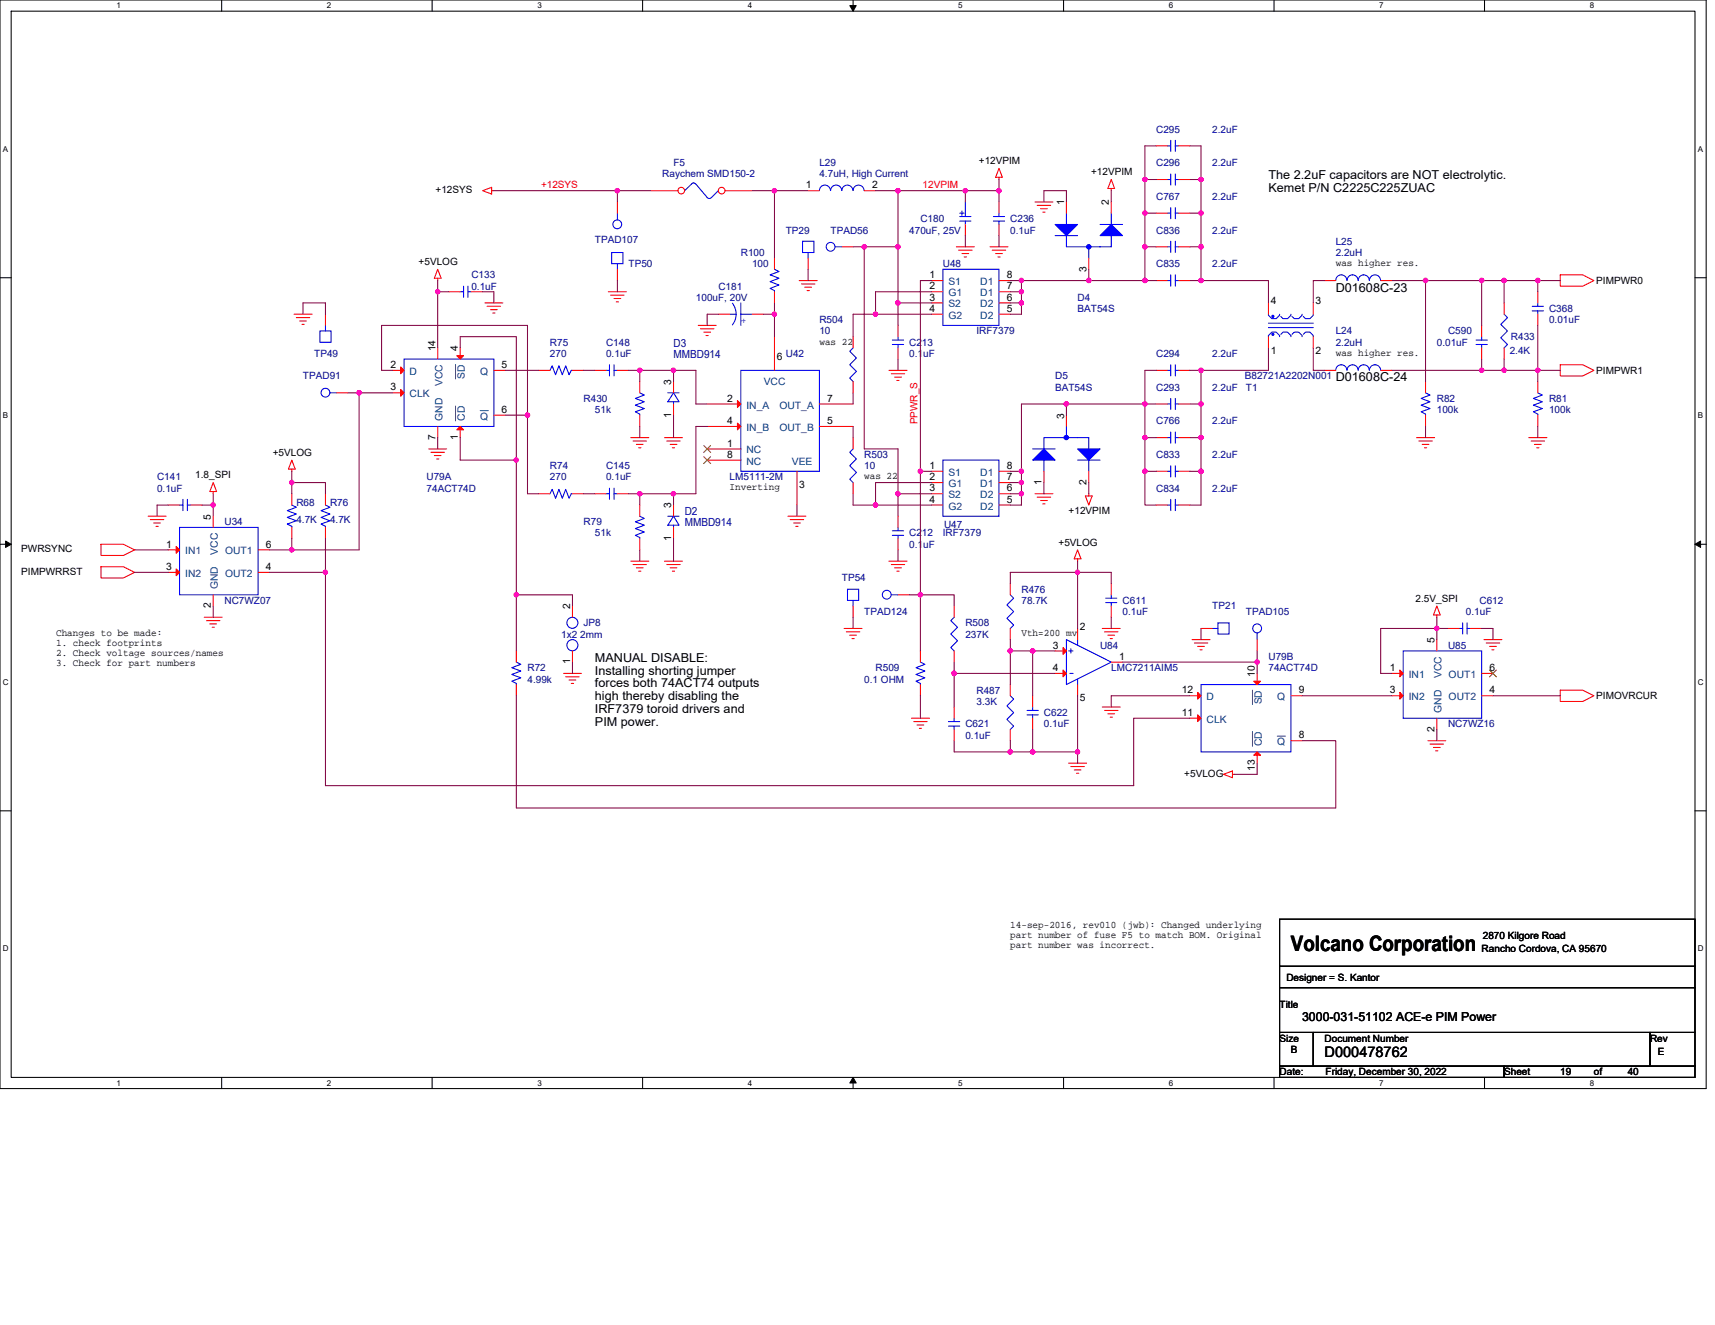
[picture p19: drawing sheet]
<svg xmlns="http://www.w3.org/2000/svg" width="279mm" height="216mm" viewBox="0 0 279 216" stroke-linecap="round" stroke-linejoin="round" font-family="sans-serif">
<defs><g id="words">
<text font-size="3.5" x="210.3" y="155">Volcano Corporation</text>
<text font-size="2.4" x="215.8" y="172.2">D000478762</text>
<g font-size="2">
<text x="206.7" y="29.2">The 2.2uF capacitors are NOT electrolytic.</text>
<text x="206.7" y="31.3">Kemet P/N C2225C225ZUAC</text>
<text x="217.6" y="47.5">D01608C-23</text>
<text x="217.6" y="62.1">D01608C-24</text>
<text x="96.9" y="107.9">MANUAL DISABLE:</text>
<text x="96.9" y="109.9">Installing shorting jumper</text>
<text x="96.9" y="112">forces both 74ACT74 outputs</text>
<text x="96.9" y="114.1">high thereby disabling the</text>
<text x="96.9" y="116.2">IRF7379 toroid drivers and</text>
<text x="96.9" y="118.2">PIM power.</text>
<text x="212.1" y="166.4">3000-031-51102 ACE-e PIM Power</text>
</g>
<g font-size="1.8" fill="#000080">
<text x="109.7" y="56.5">D3</text>
<text x="109.7" y="58.3">MMBD914</text>
<text x="111.5" y="83.9">D2</text>
<text x="111.5" y="85.7">MMBD914</text>
</g>
<g font-size="1.7">
<text x="131.3" y="30.7">1</text>
<text x="142.1" y="30.7">2</text>
<text x="173.4" y="33.5" transform="rotate(-90 173.4 33.5)">1</text>
<text x="180.7" y="33.5" transform="rotate(-90 180.7 33.5)">2</text>
<text x="151.4" y="45.3">1</text>
<text x="151.4" y="47.2">2</text>
<text x="164" y="47.2">7</text>
<text x="164" y="45.3">8</text>
<text x="177" y="44.3" transform="rotate(-90 177 44.3)">3</text>
<text x="151.4" y="49">3</text>
<text x="151.4" y="50.8">4</text>
<text x="164" y="50.8">5</text>
<text x="164" y="49">6</text>
<text x="207" y="49.6">4</text>
<text x="214.3" y="49.6">3</text>
<text x="63.6" y="60">2</text>
<text x="70.9" y="57.2" transform="rotate(-90 70.9 57.2)">14</text>
<text x="74.6" y="57.2" transform="rotate(-90 74.6 57.2)">4</text>
<text x="81.7" y="60">5</text>
<text x="126.6" y="58.7">6</text>
<text x="207" y="57.6">1</text>
<text x="214.3" y="57.6">2</text>
<text x="63.6" y="63.6">3</text>
<text x="109.3" y="62.7" transform="rotate(-90 109.3 62.7)">3</text>
<text x="118.5" y="65.4">2</text>
<text x="134.8" y="65.4">7</text>
<text x="70.9" y="71.7" transform="rotate(-90 70.9 71.7)">7</text>
<text x="74.6" y="71.7" transform="rotate(-90 74.6 71.7)">1</text>
<text x="81.7" y="67.3">6</text>
<text x="109.3" y="68" transform="rotate(-90 109.3 68)">1</text>
<text x="118.5" y="69.1">4</text>
<text x="134.8" y="69.1">5</text>
<text x="173.4" y="68.2" transform="rotate(-90 173.4 68.2)">3</text>
<text x="118.5" y="72.8">1</text>
<text x="118.5" y="74.6">8</text>
<text x="151.4" y="76.4">1</text>
<text x="164" y="76.4">8</text>
<text x="109.3" y="82.8" transform="rotate(-90 109.3 82.8)">3</text>
<text x="130.2" y="79.5">3</text>
<text x="151.4" y="78.3">2</text>
<text x="151.4" y="80.1">3</text>
<text x="151.4" y="81.9">4</text>
<text x="164" y="81.9">5</text>
<text x="164" y="80.1">6</text>
<text x="164" y="78.3">7</text>
<text x="169.7" y="79" transform="rotate(-90 169.7 79)">1</text>
<text x="177" y="79" transform="rotate(-90 177 79)">2</text>
<text x="27.1" y="89.2">1</text>
<text x="34.4" y="84.7" transform="rotate(-90 34.4 84.7)">5</text>
<text x="43.3" y="89.2">6</text>
<text x="109.3" y="88.1" transform="rotate(-90 109.3 88.1)">1</text>
<text x="27.1" y="92.9">3</text>
<text x="43.3" y="92.9">4</text>
<text x="34.4" y="99.1" transform="rotate(-90 34.4 99.1)">2</text>
<text x="92.9" y="99.3" transform="rotate(-90 92.9 99.3)">2</text>
<text x="171.5" y="105.7">3</text>
<text x="175.9" y="102.6">2</text>
<text x="182.3" y="107.5">1</text>
<text x="233.7" y="104.8" transform="rotate(-90 233.7 104.8)">5</text>
<text x="92.9" y="108.3" transform="rotate(-90 92.9 108.3)">1</text>
<text x="171.5" y="109.3">4</text>
<text x="192.5" y="113">12</text>
<text x="204.4" y="110.3" transform="rotate(-90 204.4 110.3)">10</text>
<text x="211.6" y="113">9</text>
<text x="226.4" y="109.3">1</text>
<text x="226.4" y="113">3</text>
<text x="242.7" y="109.3">6</text>
<text x="242.7" y="113">4</text>
<text x="175.9" y="114.3">5</text>
<text x="192.5" y="116.6">11</text>
<text x="233.7" y="119.2" transform="rotate(-90 233.7 119.2)">2</text>
<text x="204.4" y="125.6" transform="rotate(-90 204.4 125.6)">13</text>
<text x="211.6" y="120.3">8</text>
</g>
<g font-size="1.7" fill="#004080">
<text x="154.5" y="46.5">S1</text>
<text x="159.7" y="46.5">D1</text>
<text x="154.5" y="48.3">G1</text>
<text x="154.5" y="50.1">S2</text>
<text x="154.5" y="51.9">G2</text>
<text x="159.7" y="51.9">D2</text>
<text x="159.7" y="50.1">D2</text>
<text x="159.7" y="48.3">D1</text>
<text x="66.7" y="61.1">D</text>
<text x="66.7" y="64.7">CLK</text>
<text x="72.1" y="62.9" transform="rotate(-90 72.1 62.9)">VCC</text>
<text x="75.7" y="61.7" transform="rotate(-90 75.7 61.7)">SD</text>
<text x="78.2" y="61.1">Q</text>
<text x="124.4" y="62.7">VCC</text>
<text x="72.1" y="68.6" transform="rotate(-90 72.1 68.6)">GND</text>
<text x="75.7" y="68.6" transform="rotate(-90 75.7 68.6)">CD</text>
<text x="78.2" y="68.4">Q</text>
<text x="121.6" y="66.6">IN_A</text>
<text x="121.6" y="70.2">IN_B</text>
<text x="127" y="70.2">OUT_B</text>
<text x="127" y="66.6">OUT_A</text>
<text x="121.6" y="73.9">NC</text>
<text x="121.6" y="75.7">NC</text>
<text x="129" y="75.8">VEE</text>
<text x="154.5" y="77.5">S1</text>
<text x="159.7" y="77.5">D1</text>
<text x="154.5" y="79.4">G1</text>
<text x="154.5" y="81.2">S2</text>
<text x="154.5" y="83">G2</text>
<text x="159.7" y="83">D2</text>
<text x="159.7" y="81.2">D2</text>
<text x="159.7" y="79.4">D1</text>
<text x="30.2" y="90.3">IN1</text>
<text x="30.2" y="94">IN2</text>
<text x="35.5" y="90.4" transform="rotate(-90 35.5 90.4)">VCC</text>
<text x="36.7" y="90.3">OUT1</text>
<text x="36.7" y="94">OUT2</text>
<text x="35.5" y="96" transform="rotate(-90 35.5 96)">GND</text>
<text x="229.5" y="110.5">IN1</text>
<text x="234.8" y="110.5" transform="rotate(-90 234.8 110.5)">VCC</text>
<text x="236" y="110.5">OUT1</text>
<text x="196.6" y="114.1">D</text>
<text x="196.6" y="117.8">CLK</text>
<text x="205.6" y="114.8" transform="rotate(-90 205.6 114.8)">SD</text>
<text x="208.1" y="114.1">Q</text>
<text x="229.5" y="114.1">IN2</text>
<text x="234.8" y="116.1" transform="rotate(-90 234.8 116.1)">GND</text>
<text x="236" y="114.1">OUT2</text>
<text x="205.6" y="121.6" transform="rotate(-90 205.6 121.6)">CD</text>
<text x="208.1" y="121.4">Q</text>
</g>
<g font-size="1.6" fill="#000080">
<text x="188.4" y="21.6">C295</text>
<text x="197.5" y="21.6">2.2uF</text>
<text x="107.9" y="28.9">Raychem SMD150-2</text>
<text x="109.7" y="27.1">F5</text>
<text x="133.5" y="27.1">L29</text>
<text x="133.5" y="28.9">4.7uH, High Current</text>
<text x="188.4" y="27.1">C296</text>
<text x="197.5" y="27.1">2.2uF</text>
<text x="188.4" y="32.6">C767</text>
<text x="197.5" y="32.6">2.2uF</text>
<text x="96.9" y="39.5">TPAD107</text>
<text x="120.7" y="41.7">R100</text>
<text x="128" y="38.1">TP29</text>
<text x="135.3" y="38.1">TPAD56</text>
<text x="148.1" y="38.1">470uF, 25V</text>
<text x="149.9" y="36.2">C180</text>
<text x="164.6" y="36.2">C236</text>
<text x="164.6" y="38.1">0.1uF</text>
<text x="188.4" y="38.1">C836</text>
<text x="197.5" y="38.1">2.2uF</text>
<text x="217.6" y="39.9">L25</text>
<text x="217.6" y="41.7">2.2uH</text>
<text x="76.8" y="45.4">C133</text>
<text x="76.8" y="47.2">0.1uF</text>
<text x="102.4" y="43.5">TP50</text>
<text x="117" y="47.2">C181</text>
<text x="122.5" y="43.5">100</text>
<text x="153.6" y="43.5">U48</text>
<text x="188.4" y="43.5">C835</text>
<text x="197.5" y="43.5">2.2uF</text>
<text x="113.4" y="49">100uF, 20V</text>
<text x="133.5" y="52.7">R504</text>
<text x="175.6" y="49">D4</text>
<text x="175.6" y="50.8">BAT54S</text>
<text x="252.4" y="50.8">C368</text>
<text x="252.4" y="52.7">0.01uF</text>
<text x="51.2" y="58.2">TP49</text>
<text x="89.6" y="56.3">R75</text>
<text x="89.6" y="58.2">270</text>
<text x="98.7" y="56.3">C148</text>
<text x="98.7" y="58.2">0.1uF</text>
<text x="128" y="58.2">U42</text>
<text x="133.5" y="54.5">10</text>
<text x="148.1" y="56.3">C213</text>
<text x="148.1" y="58.2">0.1uF</text>
<text x="159.1" y="54.5">IRF7379</text>
<text x="188.4" y="58.2">C294</text>
<text x="197.5" y="58.2">2.2uF</text>
<text x="217.6" y="54.5">L24</text>
<text x="217.6" y="56.3">2.2uH</text>
<text x="234.1" y="56.3">0.01uF</text>
<text x="235.9" y="54.5">C590</text>
<text x="246" y="57.6">2.4K</text>
<text x="246.1" y="55.4">R433</text>
<text x="49.4" y="61.8">TPAD91</text>
<text x="95.1" y="65.5">R430</text>
<text x="171.9" y="61.8">D5</text>
<text x="171.9" y="63.6">BAT54S</text>
<text x="188.4" y="63.6">C293</text>
<text x="197.5" y="63.6">2.2uF</text>
<text x="202.8" y="61.8">B82721A2202N001</text>
<text x="203" y="63.6">T1</text>
<text x="234.1" y="65.5">R82</text>
<text x="252.4" y="65.5">R81</text>
<text x="96.9" y="67.3">51k</text>
<text x="188.4" y="69.1">C766</text>
<text x="197.5" y="69.1">2.2uF</text>
<text x="234.1" y="67.3">100k</text>
<text x="252.4" y="67.3">100k</text>
<text x="89.6" y="76.5">R74</text>
<text x="98.7" y="76.5">C145</text>
<text x="140.8" y="74.6">R503</text>
<text x="140.8" y="76.5">10</text>
<text x="188.4" y="74.6">C833</text>
<text x="197.5" y="74.6">2.2uF</text>
<text x="25.6" y="78.3">C141</text>
<text x="25.6" y="80.1">0.1uF</text>
<text x="48.3" y="82.5">R68</text>
<text x="53.8" y="82.5">R76</text>
<text x="69.5" y="78.3">U79A</text>
<text x="69.5" y="80.1">74ACT74D</text>
<text x="89.6" y="78.3">270</text>
<text x="98.7" y="78.3">0.1uF</text>
<text x="118.9" y="78.3">LM5111-2M</text>
<text x="188.4" y="80.1">C834</text>
<text x="197.5" y="80.1">2.2uF</text>
<text x="36.6" y="85.6">U34</text>
<text x="48.3" y="85.2">4.7K</text>
<text x="53.8" y="85.2">4.7K</text>
<text x="95.1" y="85.6">R79</text>
<text x="96.9" y="87.4">51k</text>
<text x="148.1" y="87.4">C212</text>
<text x="148.1" y="89.3">0.1uF</text>
<text x="153.6" y="87.4">IRF7379</text>
<text x="153.8" y="86">U47</text>
<text x="137.2" y="94.7">TP54</text>
<text x="36.6" y="98.4">NC7WZ07</text>
<text x="140.8" y="100.2">TPAD124</text>
<text x="166.4" y="96.6">R476</text>
<text x="166.4" y="98.4">78.7K</text>
<text x="182.9" y="98.4">C611</text>
<text x="182.9" y="100.2">0.1uF</text>
<text x="197.5" y="99.3">TP21</text>
<text x="203" y="100.2">TPAD105</text>
<text x="238.8" y="100.2">0.1uF</text>
<text x="241" y="98.4">C612</text>
<text x="91.4" y="103.9">1x2 2mm</text>
<text x="95.1" y="102.1">JP8</text>
<text x="157.3" y="102.1">R508</text>
<text x="157.3" y="103.9">237K</text>
<text x="179.2" y="105.7">U84</text>
<text x="206.7" y="107.5">U79B</text>
<text x="235.9" y="105.7">U85</text>
<text x="85.9" y="109.4">R72</text>
<text x="85.9" y="111.2">4.99k</text>
<text x="140.8" y="111.2">0.1 OHM</text>
<text x="142.6" y="109.4">R509</text>
<text x="159.1" y="113">R487</text>
<text x="181" y="109.4">LMC7211AIM5</text>
<text x="206.7" y="109.4">74ACT74D</text>
<text x="157.3" y="118.5">C621</text>
<text x="159.1" y="114.9">3.3K</text>
<text x="170.1" y="116.7">C622</text>
<text x="170.1" y="118.5">0.1uF</text>
<text x="235.9" y="118.5">NC7WZ16</text>
<text x="157.3" y="120.4">0.1uF</text>
</g>
<g font-size="1.6">
<text x="159.5" y="26.7">+12VPIM</text>
<text x="177.8" y="28.5">+12VPIM</text>
<text x="71" y="31.5">+12SYS</text>
<text x="68.2" y="43.2">+5VLOG</text>
<text x="217.6" y="43.3">was higher res.</text>
<text x="260.1" y="46.3">PIMPWR0</text>
<text x="133.5" y="56.1">was 22</text>
<text x="217.6" y="58">was higher res.</text>
<text x="260.1" y="60.9">PIMPWR1</text>
<text x="31.8" y="77.9">1.8_SPI</text>
<text x="44.4" y="74.3">+5VLOG</text>
<text x="118.9" y="79.9">Inverting</text>
<text x="140.8" y="78.1">was 22</text>
<text x="174.1" y="83.8">+12VPIM</text>
<text x="3.5" y="90">PWRSYNC</text>
<text x="172.4" y="88.9">+5VLOG</text>
<text x="3.5" y="93.6">PIMPWRRST</text>
<text x="230.6" y="98">2.5V_SPI</text>
<text x="9.1" y="103.7">Changes to be made:</text>
<text x="9.1" y="105.3">1. check footprints</text>
<text x="9.1" y="106.9">2. Check voltage sources/names</text>
<text x="166.4" y="103.7">Vth=200 mv</text>
<text x="9.1" y="108.6">3. Check for part numbers</text>
<text x="260.1" y="113.9">PIMOVRCUR</text>
<text x="192.9" y="126.6">+5VLOG</text>
<text x="164.6" y="151.2">14-sep-2016, rev010 (jwb): Changed underlying</text>
<text x="164.6" y="152.8">part number of fuse F5 to match BOM. Original</text>
<text x="164.6" y="154.5">part number was incorrect.</text>
<text x="241.4" y="155.1">Rancho Cordova, CA 95670</text>
<text x="241.6" y="153.1">2870 Kilgore Road</text>
<text x="209.6" y="159.9">Designer = S. Kantor</text>
<text x="208.5" y="164.2">Title</text>
<text x="208.5" y="169.7">Size</text>
<text x="210.3" y="171.6">B</text>
<text x="215.8" y="169.7">Document Number</text>
<text x="268.8" y="169.7">Rev</text>
<text x="270.1" y="171.9">E</text>
<text x="208.5" y="175.2">Date:</text>
<text x="216" y="175.2">Friday, December 30, 2022</text>
<text x="245" y="175.2">Sheet</text>
<text x="254.2" y="175.2">19</text>
<text x="259.7" y="175.2">of</text>
<text x="265.2" y="175.2">40</text>
</g>
<g font-size="1.6" fill="#f00">
<text x="88.1" y="30.7">+12SYS</text>
<text x="150.3" y="30.7">12VPIM</text>
<text x="149.5" y="69.1" transform="rotate(-90 149.5 69.1)">PPWR_S</text>
</g>
<text font-size="1.6" fill="#00f" x="120.8" y="51.8" transform="rotate(90 120.8 51.8)">+</text>
<g font-size="1.3">
<text x="19" y="1.4">1</text>
<text x="53.3" y="1.4">2</text>
<text x="87.5" y="1.4">3</text>
<text x="121.8" y="1.4">4</text>
<text x="156.1" y="1.4">5</text>
<text x="190.4" y="1.4">6</text>
<text x="224.7" y="1.4">7</text>
<text x="259" y="1.4">8</text>
<text x=".5" y="24.7">A</text>
<text x="276.6" y="24.7">A</text>
<text x=".5" y="68.2">B</text>
<text x="276.6" y="68.2">B</text>
<text x=".5" y="111.6">C</text>
<text x="276.6" y="111.6">C</text>
<text x=".5" y="155">D</text>
<text x="276.6" y="155">D</text>
<text x="19" y="176.9">1</text>
<text x="53.3" y="176.9">2</text>
<text x="87.5" y="176.9">3</text>
<text x="121.8" y="176.9">4</text>
<text x="156.1" y="176.9">5</text>
<text x="190.4" y="176.9">6</text>
<text x="224.7" y="176.9">7</text>
<text x="259" y="176.9">8</text>
</g>
</g></defs>
<path d="M0 0h278v177.4h-278zM1.8 1.8h274.3v173.8h-274.3z" fill="none" stroke="#000" stroke-width=".17"/>
<g fill="#fff">
<path d="M19 .2h.7v1.5h-.7z"/>
<path d="M19 175.7h.7v1.5h-.7z"/>
</g>
<path d="M36.1 0v1.8M36.1 175.6v1.8" fill="none" stroke="#000" stroke-width=".17"/>
<g fill="#fff">
<path d="M53.3 .2h.7v1.5h-.7z"/>
<path d="M53.3 175.7h.7v1.5h-.7z"/>
</g>
<path d="M70.4 0v1.8M70.4 175.6v1.8" fill="none" stroke="#000" stroke-width=".17"/>
<g fill="#fff">
<path d="M87.5 .2h.8v1.5h-.8z"/>
<path d="M87.5 175.7h.8v1.5h-.8z"/>
</g>
<path d="M104.7 0v1.8M104.7 175.6v1.8" fill="none" stroke="#000" stroke-width=".17"/>
<g fill="#fff">
<path d="M121.8 .2h.8v1.5h-.8z"/>
<path d="M121.8 175.7h.8v1.5h-.8z"/>
</g>
<path d="M139 0v1.8M139 175.6v1.8" fill="none" stroke="#000" stroke-width=".17"/>
<path d="M138.5 .9h1l-.5 .9zM139 175.6l.5 .9h-1z" fill="#000" stroke="#000" stroke-width=".16"/>
<g fill="#fff">
<path d="M156.1 .2h.7v1.5h-.7z"/>
<path d="M156.1 175.7h.7v1.5h-.7z"/>
</g>
<path d="M173.3 0v1.8M173.3 175.6v1.8" fill="none" stroke="#000" stroke-width=".17"/>
<g fill="#fff">
<path d="M190.4 .2h.7v1.5h-.7z"/>
<path d="M190.4 175.7h.7v1.5h-.7z"/>
</g>
<path d="M207.6 0v1.8M207.6 175.6v1.8" fill="none" stroke="#000" stroke-width=".17"/>
<g fill="#fff">
<path d="M224.7 .2h.7v1.5h-.7z"/>
<path d="M224.7 175.7h.7v1.5h-.7z"/>
</g>
<path d="M241.9 0v1.8M241.9 175.6v1.8" fill="none" stroke="#000" stroke-width=".17"/>
<g fill="#fff">
<path d="M259 .2h.7v1.5h-.7z"/>
<path d="M259 175.7h.7v1.5h-.7z"/>
<path d="M.5 23.5h.8v1.5h-.8z"/>
<path d="M276.6 23.5h.9v1.5h-.9z"/>
<path d="M.5 67h.8v1.4h-.8z"/>
<path d="M276.6 67h.9v1.4h-.9z"/>
</g>
<path d="M0 45.3h1.8M276.1 45.3h1.9" fill="none" stroke="#000" stroke-width=".17"/>
<g fill="#fff">
<path d="M.5 110.4h.9v1.5h-.9z"/>
<path d="M276.6 110.4h1v1.5h-1z"/>
</g>
<path d="M0 88.7h1.8M276.1 88.7h1.9" fill="none" stroke="#000" stroke-width=".17"/>
<path d="M.9 88.2l.9 .5-.9 .5zM276.1 88.7l1-.5v1z" fill="#000" stroke="#000" stroke-width=".16"/>
<g fill="#fff">
<path d="M.5 153.8h.9v1.5h-.9z"/>
<path d="M276.6 153.8h1v1.5h-1z"/>
</g>
<path d="M0 132.1h1.8M276.1 132.1h1.9M208.5 149.8h67.6v7.7h-67.6zM208.5 157.5h67.6v3.4h-67.6zM208.5 160.9h67.6v7.3h-67.6zM208.5 168.2h5.5v5.5h-5.5zM208.5 173.7h36.5v1.9h-36.5zM214 168.2h54.8v5.5h-54.8zM245 173.7h31.1v1.9h-31.1zM268.8 168.2h7.3v5.5h-7.3z" fill="none" stroke="#000" stroke-width=".17"/>
<g fill="none" stroke="#f00" stroke-width=".17">
<path d="M78.6 31.1l1.5-.6v1.1zM80.1 31.1h.4M100.6 32.9v1.8M131.7 31.1h1.8M140.8 31.1h1.8M162.8 28.9v.4M162.8 36.6v1.8M162.8 32.9v1.8M162.8 27.4l.5 1.5h-1.1zM168.6 32.9h2.9M169 33.5h2.2M169.5 34h1.1"/>
<path d="M169.9 34.6h.3M173.7 32.9v1.8M181 30.7v.4M181 32.9v1.8M181 29.3l.6 1.4h-1.1zM188.4 23.8h1.8M188.4 34.7h1.8M188.4 29.3h1.8M192 23.8h1.8M192 34.7h1.8M192 29.3h1.8M47.9 51.2h2.9"/>
<path d="M48.3 51.8h2.2M48.8 52.3h1.1M49.2 52.9h.4M53 51.2v1.8M71.3 45.3v.4M71.3 56.7v1.8M71.3 43.9l.6 1.4h-1.1zM73.2 47.5h1.8M75 56.7v1.8M76.8 47.5h1.8M79 49.4h2.9M79.4 49.9h2.2"/>
<path d="M79.9 50.5h1.1M80.3 51h.3M99.1 47.5h2.9M99.5 48.1h2.2M100 48.6h1.1M100.4 49.2h.4M100.6 43.9v1.8M113.7 53h3M114.1 53.6h2.2M114.7 54.1h1.1M115 54.7h.4M117 51.2h1.9"/>
<path d="M122.5 51.2h1.9M126.2 42.1v1.8M126.2 47.5v1.9M126.2 54.9v5.4M130.2 45.7h2.9M130.6 46.3h2.2M131.1 46.8h1.1M131.5 47.3h.3M131.7 42.1v1.8M137.2 40.2h1.8M139 54.9v1.8M146.3 56.7v1.8"/>
<path d="M146.3 53v1.9M151.8 45.7h1.8M151.8 47.5h1.8M151.8 49.4h1.8M151.8 51.2h1.8M155.8 40.2h2.9M156.2 40.8h2.2M156.7 41.3h1.1M157.1 41.9h.4M161.3 40.2h2.9M161.6 40.8h2.3M162.2 41.3h1.1"/>
<path d="M162.6 41.9h.3M162.8 51.2h1.8M162.8 49.4h1.8M162.8 47.5h1.8M162.8 45.7h1.8M177.4 42.1v1.8M188.4 45.7h1.8M188.4 40.2h1.8M192 45.7h1.8M192 40.2h1.8M206.7 49.4v1.8M206.7 54.9v1.8"/>
<path d="M214 49.4v1.8M214 54.9v1.8M215.8 45.7h1.8M224.9 45.7h1.9M241.4 53v1.9M241.4 56.7v1.8M245 49.4v1.8M245 56.7v1.8M250.5 47.5v1.9M250.5 51.2v1.8M254.2 44.8h3.7l1.8 .9-1.8 .9h-3.7zM254.2 59.4h3.7l1.8 .9-1.8 1h-3.7z"/>
<path d="M34.7 78.6l.6 1.5h-1.1zM47.5 76.4v.4M47.5 75l.6 1.4h-1.1zM54.9 64h1.8M64 60.3h1.8M64 64h1.8M69.8 73.2h3M70.2 73.7h2.2M70.8 74.2h1.1M71.1 74.8h.4M71.3 69.5v1.8M75 69.5v1.8"/>
<path d="M80.5 60.3h1.8M80.5 67.6h1.8M87.8 60.3h1.8M93.3 60.3h1.8M96.9 60.3h1.8M100.6 60.3h1.8M102.8 71.3h2.9M103.1 71.9h2.2M103.7 72.4h1.1M104.1 73h.3M104.2 62.2v1.8M104.2 67.6v1.9"/>
<path d="M108.2 71.3h3M108.6 71.9h2.2M109.2 72.4h1.1M109.5 73h.4M109.7 65.8v1.8M109.7 62.2v1.8M115.2 73.2h5.5M115.2 65.8h5.5M115.2 69.5h5.5M115.2 75h5.5M129.8 76.8v5.5M133.5 69.5h5.5"/>
<path d="M133.5 65.8h5.5M139 78.6v1.9M139 71.3v1.9M139 62.2v1.8M144.8 60.3h3M145.2 60.9h2.2M145.8 61.4h1.1M146.1 62h.4M151.8 76.8h1.8M151.8 78.6h1.8M162.8 78.6h1.8M162.8 76.8h1.8"/>
<path d="M170.1 76.8v1.8M173.7 67.6v1.9M177.4 76.8v1.8M188.4 71.3h1.8M188.4 76.8h1.8M188.4 60.3h1.8M188.4 65.8h1.8M192 71.3h1.8M192 76.8h1.8M192 60.3h1.8M192 65.8h1.8M215.8 60.3h1.8"/>
<path d="M224.9 60.3h1.9M230.8 71.3h2.9M231.2 71.9h2.1M231.7 72.4h1.1M232.1 73h.3M232.2 62.2v1.8M232.2 67.6v1.9M249.1 71.3h2.9M249.4 71.9h2.2M250 72.4h1.1M250.4 73h.3M250.5 62.2v1.8"/>
<path d="M250.5 67.6v1.9M16.4 88.7h3.7l1.8 .9-1.8 .9h-3.7zM16.4 92.4h3.7l1.8 .9-1.8 .9h-3.7zM24.1 84.1h3M24.5 84.7h2.2M25 85.2h1.1M25.4 85.8h.4M27.4 82.3h1.9M27.4 89.6h1.9M27.4 93.3h1.9M31.1 82.3h1.8M34.7 80.1v.4"/>
<path d="M34.7 96.9v1.8M34.7 84.1v1.8M42.1 89.6h1.8M42.1 93.3h1.8M47.5 80.5v1.8M47.5 85.9v1.9M53 80.5v1.8M53 85.9v1.9M87.8 80.5h1.8M93.3 98.7v1.9M93.3 80.5h1.8M96.9 80.5h1.8"/>
<path d="M100.6 80.5h1.8M102.8 91.4h2.9M103.1 92h2.2M103.7 92.5h1.1M104.1 93.1h.3M104.2 82.3v1.8M104.2 87.8v1.8M108.2 91.4h3M108.6 92h2.2M109.2 92.5h1.1M109.5 93.1h.4M109.7 85.9v1.9"/>
<path d="M109.7 82.3v1.8M128.4 84.1h2.9M128.7 84.7h2.2M129.3 85.2h1.1M129.6 85.8h.4M139 98.7v1.9M144.8 91.4h3M145.2 92h2.2M145.8 92.5h1.1M146.1 93.1h.4M146.3 87.8v1.8M146.3 84.1v1.8"/>
<path d="M146.3 96.9h1.8M151.8 80.5h1.8M151.8 82.3h1.8M155.4 98.7v1.9M162.8 82.3h1.8M162.8 80.5h1.8M164.6 95.1v1.8M168.6 80.5h2.9M169 81h2.2M169.5 81.6h1.1M169.9 82.1h.3M175.6 91.1v.3"/>
<path d="M175.6 89.6l.5 1.5h-1.1zM176.8 80.8h1.1l-.5 1.5zM177.4 80.5v.3M181 98.7v1.9M181 95.1v1.8M188.4 82.3h1.8M192 82.3h1.8M234.1 98.7l.5 1.5h-1.1zM33.3 100.6h2.9M33.6 101.1h2.2M34.2 101.7h1.1M34.6 102.2h.3"/>
<path d="M84.1 106.1v1.8M84.1 111.5v1.9M91.8 109.7h2.9M92.2 110.3h2.2M92.7 110.8h1.1M93.1 111.4h.4M93.3 106.1v1.8M137.5 102.4h2.9M137.9 103h2.2M138.4 103.5h1.1M138.8 104.1h.4M148.5 117h2.9"/>
<path d="M148.9 117.6h2.1M149.4 118.1h1.1M149.8 118.7h.3M149.9 106.1v1.8M149.9 111.5v1.9M155.4 118.9v1.8M155.4 115.2v1.8M155.4 106.1v1.8M164.6 111.5v1.9M164.6 118.9v1.8M164.6 102.4v1.8M168.2 117v1.9"/>
<path d="M168.2 113.4v1.8M171.9 106.1h1.8M171.9 109.7h1.8M175.6 111.5v1.9M175.6 102.4v1.8M179.6 102.4h2.9M179.6 115.2h2.9M179.9 103h2.2M179.9 115.8h2.2M180.5 103.5h1.1M180.5 116.3h1.1M180.9 104.1h.3"/>
<path d="M180.9 116.9h.3M181 107.9h1.9M193.8 113.4h1.9M193.8 117h1.9M194.2 104.2h2.9M194.6 104.8h2.2M195.1 105.3h1.1M195.5 105.9h.4M195.7 102.4h1.8M204.8 104.2v1.9M204.8 109.7v1.8M210.3 113.4h1.8"/>
<path d="M226.8 109.7h1.8M226.8 113.4h1.8M234.1 100.2v.4M234.1 117v1.9M234.1 104.2v1.9M235.9 102.4h1.8M239.6 102.4h1.8M241.4 109.7h1.8M241.4 113.4h1.8M241.8 104.2h2.9M242.1 104.8h2.2M242.7 105.3h1.1"/>
<path d="M243 105.9h.4M254.2 112.5h3.7l1.8 .9-1.8 .9h-3.7zM174.1 124.4h2.9M174.5 124.9h2.2M175 125.5h1.1M175.4 126h.3M199.3 126.2l1.5-.6v1.1zM200.8 126.2h.4M204.8 122.5v1.9M210.3 120.7h1.8M232.6 120.7h2.9M233 121.2h2.2"/>
<path d="M233.5 121.8h1.1M233.9 122.3h.4"/>
</g>
<g fill="none" stroke="#00f" stroke-width=".17">
<path d="M100.6 34.7v1.1M113.3 30a.38 .38 0 0 0-.7 0l-1.1 1.1M113.4 30l1.8 2.2M117 31.1l-1.1 1.1a.51 .51 0 0 1-.7 0M130.7 39.3h1.9v1.8h-1.9zM133.5 31.1a.91 .91 0 0 1 .9-.9 .91 .91 0 0 1 .9 .9 .91 .91 0 0 1 .9-.9 .91 .91 0 0 1 .9 .9M137.2 31.1a.9 .9 0 0 1 .9-.9 .9 .9 0 0 1 .9 .9 .91 .91 0 0 1 .9-.9 .91 .91 0 0 1 .9 .9M161.8 36h1.9M161.8 35.3h1.9M162.8 34.7v.6M162.8 36v.6M171.9 38.4h3.7"/>
<path d="M173.7 34.7v1.9M173.7 38.4v1.8h3.7M179.2 36.6h3.7M181 38.4v1.8h-3.6M181 34.7v1.9M190.2 23.8h.5M190.2 34.7h.5M190.2 29.3h.5M190.7 22.9v1.8M190.7 33.8v1.8M190.7 28.3v1.9M190.7 39.3v1.8"/>
<path d="M191.5 22.9v1.8M191.5 23.8h.5M191.5 33.8v1.8M191.5 34.7h.5M191.5 28.3v1.9M191.5 29.3h.5M191.5 39.3v1.8M52.1 53.9h1.8v1.9h-1.8zM53 53v.9M65.8 58.5h14.7v11h-14.7zM75 47.5h.5M75.5 46.6v1.9"/>
<path d="M76.2 46.6v1.9M76.2 47.5h.6M99.3 59.4v1.9M99.7 41.1h1.8v1.9h-1.8zM100 59.4v1.9M100.6 43v.9M118.9 51.2h1.1M119.3 49.4a2.85 2.85 0 0 1 0 3.5M120.7 49.4v3.6M120.7 51.2h1.8M126.2 43.9l.7 .3-1.4 .6 1.4 .5-1.4 .6 1.4 .5-1.4 .6 .7 .3v.2M131.7 41.1v1"/>
<path d="M136.1 40.2h1.1M139 56.7l-.6 .5 1.1 1.1-1.1 1.1 1.1 1.1-1.1 1.1 .6 .6M145.4 56.1h1.8M145.4 55.4h1.8M146.3 54.9v.5M146.3 56.1v.6M153.6 43.9h9.2v9.1h-9.2zM177.4 40.2v1.9M190.2 45.7h.5M190.2 40.2h.5M190.7 44.8v1.8M190.7 59.4v1.9"/>
<path d="M191.5 44.8v1.8M191.5 45.7h.5M191.5 40.2h.5M191.5 59.4v1.9M206.7 51.2v.2l.5 .5h.7l.6-.5v-.2M206.7 52.7h7.3M206.7 53.4h7.3M206.7 54.7v.2v-.2l.5-.6h.7l.6 .6v.2M208.7 54.5l.3-.4h.8l.5 .6v.2M210.3 51.2v.2l-.5 .5h-.8l-.3-.3M210.5 54.5l.4-.4h.7l.5 .6v.2M212.1 51.2v.2l-.5 .5h-.7l-.4-.3"/>
<path d="M212.3 54.5l.4-.4h.7l.6 .6v.2M214 51.2v.2l-.6 .5h-.7l-.4-.3M221.3 45.7a.91 .91 0 0 0-1-.9 .91 .91 0 0 0-.9 .9 .91 .91 0 0 0-.9-.9 .91 .91 0 0 0-.9 .9M221.3 45.7a.9 .9 0 0 1 .9-.9 .9 .9 0 0 1 .9 .9M223.1 45.7a.91 .91 0 0 1 .9-.9 .91 .91 0 0 1 .9 .9M240.5 55.4h1.8M240.5 56.1h1.8M241.4 56.1v.6M241.4 54.9v.5M245 51.2l.6 .6-1.1 1.1 1.1 1-1.1 1.1 1.1 1.1-.6 .6M249.6 49.9h1.9M249.6 50.7h1.9"/>
<path d="M250.5 50.7v.5M250.5 49.4v.5M53.8 64h1.1M89.6 60.3l.4-.7 .5 1.5 .6-1.5 .5 1.5 .6-1.5 .5 1.5 .4-.8h.2M98.7 60.3h.6M99.3 79.5v1.9M100 60.3h.6M100 79.5v1.9M104.2 64l.8 .4-1.5 .5 1.5 .6-1.5 .5 1.5 .6-1.5 .5 .7 .4v.1M108.8 64h1.8M109.7 64l.9 1.5h-1.8zM109.7 65.5v.3"/>
<path d="M120.7 60.3h12.8v16.5h-12.8zM139 73.2l-.6 .5 1.1 1.1-1.1 1.1 1.1 1.1-1.1 1.1 .6 .5M153.6 75h9.2v9.1h-9.2zM168.2 73.2h3.7M170.1 75v1.8M173.7 71.3h-3.6v1.9M173.7 69.5v1.8M173.7 71.3h3.7v1.9M175.6 75h3.6M177.4 75v1.8M190.2 71.3h.5M190.2 76.8h.5"/>
<path d="M190.2 60.3h.5M190.2 65.8h.5M190.7 70.4v1.8M190.7 75.9v1.8M190.7 64.9v1.8M191.5 70.4v1.8M191.5 71.3h.5M191.5 75.9v1.8M191.5 76.8h.5M191.5 60.3h.5M191.5 64.9v1.8M191.5 65.8h.5"/>
<path d="M217.6 60.3a.91 .91 0 0 1 .9-.9 .91 .91 0 0 1 .9 .9 .91 .91 0 0 1 .9-.9 .91 .91 0 0 1 1 .9M221.3 60.3a.9 .9 0 0 1 .9-.9 .9 .9 0 0 1 .9 .9M223.1 60.3a.91 .91 0 0 1 .9-.9 .91 .91 0 0 1 .9 .9M232.2 64l.8 .4-1.5 .5 1.5 .6-1.5 .5 1.5 .6-1.5 .5 .7 .4v.1M250.5 64l.8 .4-1.5 .5 1.5 .6-1.5 .5 1.5 .6-1.5 .5 .7 .4v.1M29.3 82.3h.5M29.3 85.9h12.8v11h-12.8zM29.8 81.4v1.8M30.5 82.3h.6M30.5 81.4v1.8M47.5 82.3l.8 .4-1.5 .5 1.5 .6-1.5 .5 1.5 .6-1.5 .5 .7 .4v.1M53 82.3l.8 .4-1.5 .5 1.5 .6-1.5 .5 1.5 .6-1.5 .5 .7 .4v.1"/>
<path d="M89.6 80.5l.4-.8 .5 1.5 .6-1.5 .5 1.5 .6-1.5 .5 1.5 .4-.7h.2M98.7 80.5h.6M100 80.5h.6M104.2 84.1l.8 .4-1.5 .5 1.5 .6-1.5 .5 1.5 .6-1.5 .5 .7 .4v.2M108.8 84.1h1.8M109.7 84.1l.9 1.5h-1.8zM109.7 85.6v.3M138.1 96h1.8v1.8h-1.8zM139 97.8v.9M145.2 96.9h1.1M145.4 87.2h1.8M145.4 86.5h1.8"/>
<path d="M146.3 85.9v.6M146.3 87.2v.6M164.6 96.9l.5 .6-1.1 1.1 1.1 1.1-1.1 1.1 1.1 1.1-.5 .5M180.1 98.2h1.8M180.1 97.5h1.8M181 96.9v.6M181 98.2v.5M190.2 82.3h.5M190.7 81.4v1.8M191.5 81.4v1.8M191.5 82.3h.5M84.1 107.9l.8 .3-1.5 .6 1.5 .5-1.5 .6 1.5 .5-1.5 .6 .7 .4v.1"/>
<path d="M149.9 107.9l.8 .3-1.5 .6 1.5 .5-1.5 .6 1.5 .5-1.5 .6 .7 .4v.1M154.5 118.3h1.9M154.5 117.6h1.9M155.4 117v.6M155.4 118.3v.6M155.4 100.6l-.5 .5 1.1 1.1-1.1 1.1 1.1 1.1-1.1 1.1 .5 .6M164.6 113.4l.5 .5-1.1 1.1 1.1 1.1-1.1 1.1 1.1 1.1-.5 .6M167.3 116.5h1.9M167.3 115.8h1.9M168.2 115.2v.6M168.2 116.5v.5M173.7 104.2l7.3 3.7-7.3 3.6z"/>
<path d="M174.1 106.1h.7M174.3 109.7h.5M174.5 105.7v.7M175.6 110.6v.9M175.6 104.2v1M195.7 111.5h14.6v11h-14.6zM197.5 102.4h.9M198.4 101.5h1.8v1.8h-1.8zM204.8 103.1v1.1M228.6 106.1h12.8v10.9h-12.8zM237.7 102.4h.6M238.3 101.5v1.8"/>
<path d="M239 101.5v1.8M239 102.4h.6"/>
<circle cx="100.6" cy="36.6" r=".72"/>
<circle cx="135.3" cy="40.2" r=".72"/>
<circle cx="53" cy="64" r=".72"/>
<circle cx="144.5" cy="96.9" r=".72"/>
<circle cx="93.2" cy="105.1" r=".9"/>
<circle cx="93.3" cy="101.5" r=".9"/>
<circle cx="204.8" cy="102.4" r=".72"/>
</g>
<g fill="#f00" stroke="#f00" stroke-width=".17">
<path d="M173.2 105.5l.5 .6-.5 .5z"/>
<path d="M173.2 109.2l.5 .5-.5 .6z"/>
<path d="M65.3 59.8l.5 .5-.5 .6z"/>
<path d="M65.3 63.5l.5 .5-.5 .6z"/>
<path d="M74.4 58h1.1l-.5 .5z"/>
<path d="M74.4 70l.6-.5 .5 .5z"/>
<path d="M228 109.2l.6 .5-.6 .6z"/>
<path d="M228 112.8l.6 .6-.6 .5z"/>
<path d="M195.1 112.8l.6 .6-.6 .5z"/>
<path d="M195.1 116.5l.6 .5-.6 .6z"/>
<path d="M204.3 111h1.1l-.6 .5z"/>
<path d="M204.3 123.1l.5-.6 .6 .6z"/>
<path d="M120.1 65.3l.6 .5-.6 .6z"/>
<path d="M120.1 68.9l.6 .6-.6 .5z"/>
<path d="M28.7 89l.6 .6-.6 .5z"/>
<path d="M28.7 92.7l.6 .6-.6 .5z"/>
</g>
<path d="M74.2 59.4v2.3M74.2 66.2v2.4M78.2 66.9h1.3M204 112.5v2.3M204 119.2v2.4M208.1 120h1.3" fill="none" stroke="#004080" stroke-width=".16"/>
<path d="M114.7 72.6l1.1 1.1M114.7 74.4l1.1 1.1M115.8 72.6l-1.2 1.1M115.8 74.4l-1.2 1.1M242.7 109.2l1.1 1.1M243.8 109.2l-1.1 1.1" fill="none" stroke="#804000" stroke-width=".16"/>
<g fill="#00f" stroke="#00f" stroke-width=".17">
<path d="M171.9 36.6h3.7l-1.9 1.8z" fill-rule="evenodd"/>
<path d="M179.2 38.4l1.8-1.8 1.9 1.8z" fill-rule="evenodd"/>
<path d="M207.2 51.4h.3v.3h-.3z" fill-rule="evenodd"/>
<path d="M168.2 75l1.9-1.8 1.8 1.8z" fill-rule="evenodd"/>
<path d="M175.6 73.2h3.6l-1.8 1.8z" fill-rule="evenodd"/>
<circle cx="177.4" cy="40.2" r=".36"/>
<circle cx="207.4" cy="54.5" r=".17"/>
<circle cx="173.7" cy="71.3" r=".36"/>
</g>
<circle cx="117.6" cy="31.1" r=".54" fill="#fff" stroke="#f00" stroke-width=".17"/>
<path d="M118.1 31.1h4.4" fill="none" stroke="#f00" stroke-width=".17"/>
<circle cx="111" cy="31.1" r=".54" fill="#fff" stroke="#f00" stroke-width=".17"/>
<path d="M106.1 31.1h4.3M157.3 32.9h.1M157.3 36.6v1.8" fill="none" stroke="#f00" stroke-width=".17"/>
<path d="M156.4 35.3h1.8M156.4 36h1.8M156.4 34.7h.7M156.7 34.4v.7M157.3 36v.6M157.3 32.9v2.4" fill="none" stroke="#00f" stroke-width=".17"/>
<g fill="none" stroke="#800040" stroke-width=".17">
<path d="M80.5 31.1h20.1M100.6 31.1h5.5M100.6 31.1v1.8M122.5 31.1h3.7M126.2 31.1v11M126.2 31.1h5.5M142.6 31.1h3.7M146.3 31.1h11M146.3 31.1v9.1M157.3 31.1h5.5M157.3 38.4v1.8M157.3 31.1v1.8"/>
<path d="M162.8 29.3v1.8M162.8 38.4v1.8M162.8 31.1v1.8M170.1 32.9v-1.8h3.6v1.8M181 31.1v1.8M186.5 29.3v5.4M186.5 34.7v5.5M186.5 29.3h1.9M186.5 34.7h1.9M188.4 23.8h-1.9v5.5M193.8 23.8h1.9v5.5M193.8 29.3h1.9"/>
<path d="M193.8 34.7h1.9M195.7 29.3v5.4M195.7 34.7v5.5M49.4 51.2v-1.8h3.6v1.8M71.3 47.5v9.2M71.3 45.7v1.8h1.9M75 56.7v-1.8h9.1v20.1M78.6 47.5h1.9v1.9M100.6 45.7v1.8M117 51.2h-1.8v1.8M124.4 51.2h1.8M126.2 49.4v1.8"/>
<path d="M126.2 51.2v3.7M131.7 43.9v1.8M139 40.2h1.8M140.8 40.2v33h5.5v7.3M140.8 40.2h5.5M142.6 51.2h-3.6v3.7M142.6 51.2h9.2M146.3 58.5v1.8M146.3 49.4v3.6M146.3 40.2v9.2M146.3 49.4h5.5M151.8 47.5h-9.2v3.7"/>
<path d="M151.8 45.7h-1.9v31.1M164.6 47.5h1.8M164.6 45.7h1.8M164.6 49.4h1.8M166.4 49.4v1.8h-1.8M166.4 45.7h11M166.4 45.7v3.7M177.4 43.9v1.8M177.4 45.7h9.1M186.5 40.2h1.9M186.5 45.7h1.9M186.5 40.2v5.5"/>
<path d="M193.8 40.2h1.9M193.8 45.7h1.9M195.7 40.2v5.5M195.7 45.7h11v3.7M206.7 56.7v3.6h-11M214 56.7v3.6h1.8M215.8 45.7h-1.8v3.7M226.8 45.7h5.4M232.2 45.7h9.2M232.2 45.7v16.5M241.4 45.7h3.6M241.4 45.7v7.3"/>
<path d="M241.4 58.5v1.8M245 45.7v3.7M245 58.5v1.8M245 45.7h5.5M250.5 45.7v1.8M250.5 53v7.3M250.5 45.7h3.7M47.5 78.6h5.5v1.9M47.5 76.8v3.7M56.7 64h1.8M58.5 64v25.6h-11M58.5 64h5.5"/>
<path d="M64 60.3h-1.8v-7.3h23.7v14.6M71.3 71.3v1.9M75 71.3v3.7h9.1M82.3 67.6h3.6M82.3 60.3h5.5M84.1 75v21.9M85.9 67.6v12.9h1.9M95.1 60.3h1.8M102.4 60.3h1.8M104.2 69.5v1.8M104.2 60.3v1.9M104.2 60.3h5.5"/>
<path d="M109.7 60.3v1.9M109.7 60.3h3.7v5.5h1.8M109.7 67.6v3.7M115.2 69.5h-1.8v11h-3.7M139 69.5v1.8M139 64v1.8M149.9 76.8v20.1M149.9 76.8h1.9M151.8 78.6h-9.2v3.7M164.6 76.8h1.8M164.6 78.6h1.8M166.4 78.6v1.9"/>
<path d="M166.4 76.8v1.8M170.1 78.6v1.9M173.7 65.8v1.8M173.7 65.8h12.8M173.7 65.8h-7.3v11M177.4 78.6v1.9M186.5 65.8v5.5M186.5 65.8h1.9M186.5 71.3h1.9M186.5 71.3v5.5h1.9M186.5 76.8v5.5h1.9M188.4 60.3h-1.9v5.5"/>
<path d="M193.8 60.3h1.9M193.8 65.8h1.9M193.8 76.8h1.9M193.8 71.3h1.9M195.7 76.8v5.5h-1.9M195.7 60.3v5.5M195.7 65.8v5.5M195.7 71.3v5.5M226.8 60.3h14.6M232.2 69.5v1.8M241.4 60.3h3.6M245 60.3h5.5"/>
<path d="M250.5 60.3v1.9M250.5 60.3h3.7M250.5 69.5v1.8M21.9 89.6h5.5M21.9 93.3h5.5M27.4 82.3h-1.8v1.8M32.9 82.3h1.8M34.7 98.7v1.9M34.7 80.5v1.8M34.7 82.3v1.8M43.9 93.3h9.1M43.9 89.6h3.6"/>
<path d="M47.5 87.8v1.8M53 93.3v34.7h131.7v-11h9.1M53 87.8v5.5M84.1 96.9h9.2v1.8M84.1 96.9v9.2M95.1 80.5h1.8M102.4 80.5h1.8v1.8M104.2 89.6v1.8M104.2 80.5h5.5M109.7 87.8v3.6M109.7 80.5v1.8M129.8 82.3v1.8"/>
<path d="M139 80.5v1.8h3.6M142.6 82.3h9.2M146.3 80.5v3.6M146.3 89.6v1.8M146.3 80.5h5.5M148.1 96.9h1.8M149.9 96.9v9.2M149.9 96.9h5.5v1.8M164.6 80.5h1.8M164.6 95.1v-1.8h11v9.1M166.4 80.5v1.8h-1.8M175.6 91.4v1.9h5.4v1.8"/>
<path d="M84.1 113.4v18.3h133.5v-11h-5.5M93.3 107.9v1.8M139 100.6v1.8M149.9 113.4v3.6M155.4 107.9v1.8M155.4 109.7h16.5M155.4 109.7v5.5M164.6 106.1h3.6M164.6 104.2v1.9M164.6 106.1v5.4M168.2 118.9v3.6M168.2 106.1v7.3"/>
<path d="M168.2 106.1h3.7M175.6 113.4v9.1M181 100.6v1.8M182.9 107.9h21.9M193.8 113.4h-12.8v1.8M195.7 102.4v1.8M204.8 107.9v1.8M204.8 106.1v1.8M212.1 113.4h14.7M234.1 102.4v1.8M234.1 102.4h-9.2v7.3h1.9M234.1 100.6v1.8"/>
<path d="M234.1 102.4h1.8M234.1 118.9v1.8M241.4 102.4h1.8v1.8M243.2 113.4h11M155.4 120.7v1.8h9.2M164.6 122.5h3.6M164.6 120.7v1.8M168.2 122.5h7.4M175.6 122.5v1.9M204.8 124.4v1.8h-3.6"/>
</g>
<g fill="#f0f" stroke="#f0f" stroke-width=".17">
<circle cx="109.7" cy="80.4" r=".36"/>
<circle cx="104.2" cy="80.4" r=".36"/>
<circle cx="157.2" cy="31.1" r=".36"/>
<circle cx="146.3" cy="31.1" r=".36"/>
<circle cx="140.8" cy="40.2" r=".36"/>
<circle cx="84.1" cy="96.9" r=".35"/>
<circle cx="84.1" cy="75" r=".35"/>
<circle cx="245" cy="45.7" r=".36"/>
<circle cx="250.5" cy="45.7" r=".36"/>
<circle cx="146.3" cy="80.4" r=".36"/>
<circle cx="175.5" cy="93.2" r=".35"/>
<circle cx="175.5" cy="122.5" r=".36"/>
<circle cx="168.2" cy="122.5" r=".36"/>
<circle cx="168.2" cy="106.1" r=".36"/>
<circle cx="164.6" cy="106.1" r=".36"/>
<circle cx="173.7" cy="65.8" r=".36"/>
<circle cx="155.4" cy="109.7" r=".36"/>
<circle cx="166.4" cy="47.5" r=".35"/>
<circle cx="166.4" cy="45.7" r=".36"/>
<circle cx="85.9" cy="67.6" r=".36"/>
<circle cx="162.7" cy="31.1" r=".36"/>
<circle cx="126.2" cy="31.1" r=".36"/>
<circle cx="204.8" cy="107.9" r=".36"/>
<circle cx="142.6" cy="51.2" r=".35"/>
<circle cx="142.6" cy="82.3" r=".36"/>
<circle cx="241.4" cy="45.7" r=".36"/>
<circle cx="164.6" cy="122.5" r=".36"/>
<circle cx="146.3" cy="49.4" r=".36"/>
<circle cx="146.3" cy="40.2" r=".36"/>
<circle cx="166.4" cy="80.4" r=".35"/>
<circle cx="166.4" cy="78.6" r=".35"/>
<circle cx="109.7" cy="60.3" r=".36"/>
<circle cx="104.2" cy="60.3" r=".36"/>
<circle cx="166.4" cy="49.4" r=".36"/>
<circle cx="245" cy="60.3" r=".35"/>
<circle cx="241.4" cy="60.3" r=".36"/>
<circle cx="195.7" cy="76.8" r=".36"/>
<circle cx="195.7" cy="60.3" r=".36"/>
<circle cx="186.5" cy="29.2" r=".36"/>
<circle cx="195.7" cy="29.2" r=".36"/>
<circle cx="186.5" cy="34.7" r=".36"/>
<circle cx="186.5" cy="40.2" r=".36"/>
<circle cx="195.7" cy="40.2" r=".36"/>
<circle cx="195.7" cy="34.7" r=".36"/>
<circle cx="186.5" cy="45.7" r=".36"/>
<circle cx="195.7" cy="45.7" r=".36"/>
<circle cx="195.7" cy="71.3" r=".36"/>
<circle cx="195.7" cy="65.8" r=".36"/>
<circle cx="186.5" cy="71.3" r=".36"/>
<circle cx="186.5" cy="65.8" r=".36"/>
<circle cx="186.5" cy="76.8" r=".36"/>
<circle cx="100.6" cy="31.1" r=".36"/>
<circle cx="166.4" cy="76.8" r=".36"/>
<circle cx="149.9" cy="96.9" r=".36"/>
<circle cx="149.9" cy="76.8" r=".36"/>
<circle cx="126.2" cy="51.2" r=".35"/>
<circle cx="232.2" cy="45.7" r=".36"/>
<circle cx="177.4" cy="45.7" r=".36"/>
<circle cx="250.5" cy="60.3" r=".36"/>
<circle cx="34.7" cy="82.3" r=".36"/>
<circle cx="47.5" cy="89.6" r=".35"/>
<circle cx="47.5" cy="78.6" r=".35"/>
<circle cx="71.3" cy="47.5" r=".35"/>
<circle cx="58.5" cy="64" r=".36"/>
<circle cx="53" cy="93.2" r=".35"/>
<circle cx="234.1" cy="102.4" r=".35"/>
</g>
<use href="#words"/>
</svg>
